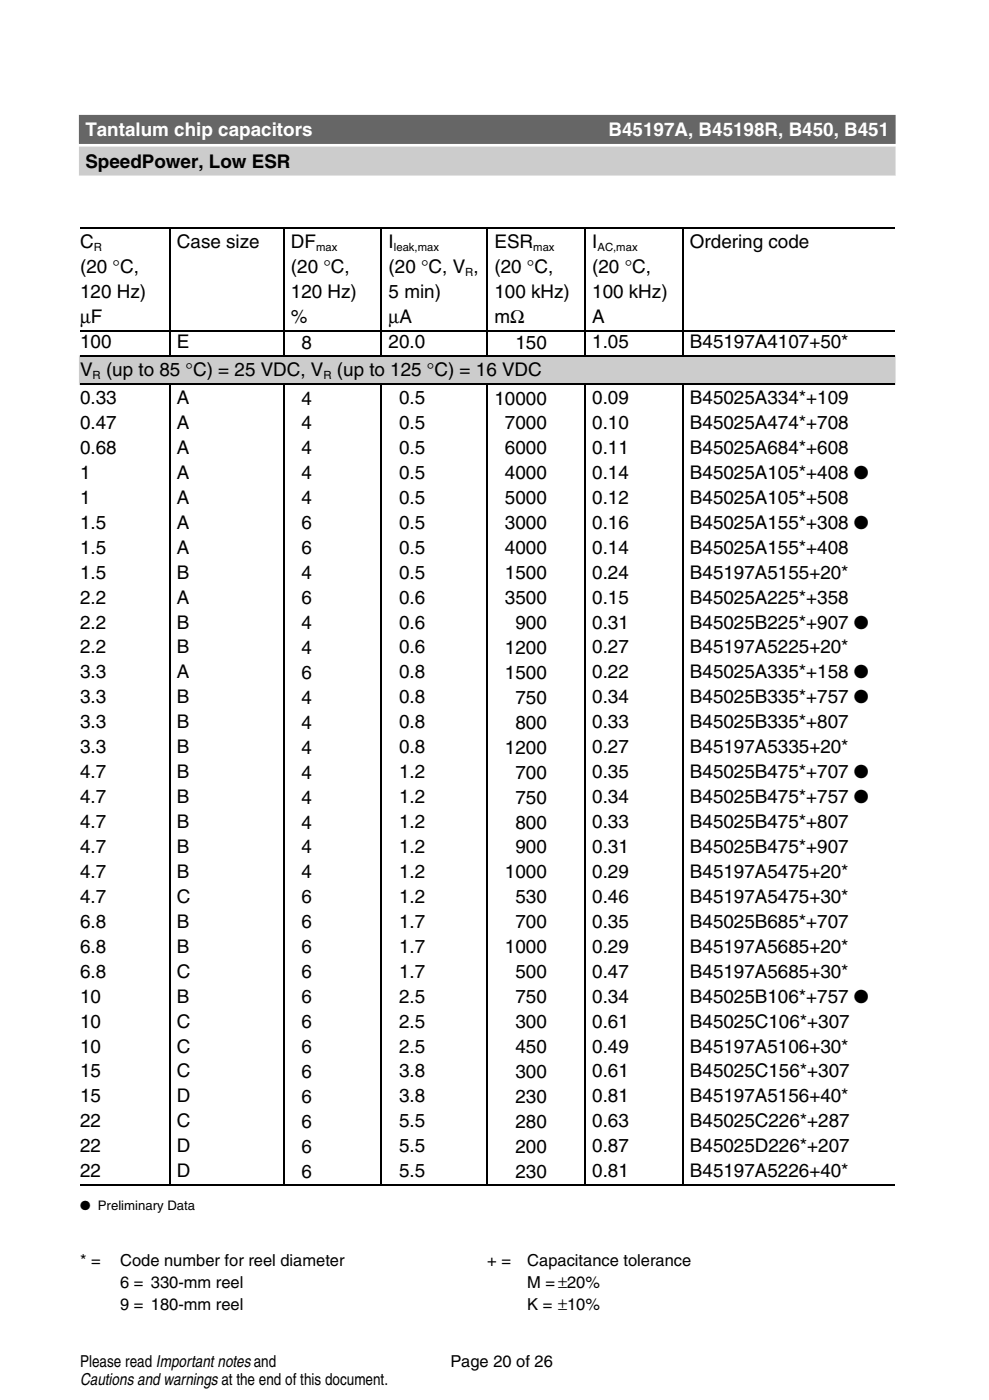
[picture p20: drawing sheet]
<svg xmlns="http://www.w3.org/2000/svg" width="148mm" height="210mm" viewBox="0 0 148 210" stroke-linecap="round" stroke-linejoin="round" font-family="sans-serif">
<defs><g id="words">
<g font-size="2.8" fill="#fff">
<text x="12.8" y="20.4">Tantalum chip capacitors</text>
<text x="91.2" y="20.4">B45197A, B45198R, B450, B451</text>
</g>
<g font-size="2.8">
<text x="12.8" y="25.2">SpeedPower, Low ESR</text>
<text x="12" y="37.2">C</text>
<text x="12" y="40.9">(20 °C,</text>
<text x="26.5" y="37.2">Case size</text>
<text x="43.6" y="37.2">DF</text>
<text x="43.6" y="40.9">(20 °C,</text>
<text x="58.2" y="37.2">I</text>
<text x="58.2" y="40.9">(20 °C, V ,</text>
<text x="74.1" y="37.2">ESR</text>
<text x="74.1" y="40.9">(20 °C,</text>
<text x="88.7" y="37.2">I</text>
<text x="88.7" y="40.9">(20 °C,</text>
<text x="103.4" y="37.2">Ordering code</text>
<text x="12" y="44.7">120 Hz)</text>
<text x="43.6" y="44.7">120 Hz)</text>
<text x="58.2" y="44.7">5 min)</text>
<text x="74.1" y="44.7">100 kHz)</text>
<text x="88.7" y="44.7">100 kHz)</text>
<text x="12" y="48.4">µF</text>
<text x="12" y="52.2">100</text>
<text x="26.5" y="52.2">E</text>
<text x="43.6" y="48.4">%</text>
<text x="45.2" y="52.3">8</text>
<text x="58.2" y="48.4">µA</text>
<text x="58.2" y="52.2">20.0</text>
<text x="74.1" y="48.4">mΩ</text>
<text x="77.2" y="52.3">150</text>
<text x="88.7" y="48.4">A</text>
<text x="88.7" y="52.2">1.05</text>
<text x="103.4" y="52.2">B45197A4107+50*</text>
<text x="12" y="56.4">V</text>
<text x="15.9" y="56.4">(up to 85 °C) = 25 VDC, V</text>
<text x="50.5" y="56.4">(up to 125 °C) = 16 VDC</text>
<text x="12" y="60.6">0.33</text>
<text x="12" y="64.3">0.47</text>
<text x="26.5" y="60.6">A</text>
<text x="26.5" y="64.3">A</text>
<text x="45.2" y="60.7">4</text>
<text x="45.2" y="64.4">4</text>
<text x="59.8" y="60.6">0.5</text>
<text x="59.8" y="64.3">0.5</text>
<text x="74.1" y="60.7">10000</text>
<text x="75.7" y="64.4">7000</text>
<text x="88.7" y="60.6">0.09</text>
<text x="88.7" y="64.3">0.10</text>
<text x="103.4" y="60.6">B45025A334*+109</text>
<text x="103.4" y="64.3">B45025A474*+708</text>
<text x="12" y="68.1">0.68</text>
<text x="12" y="71.8">1</text>
<text x="26.5" y="68.1">A</text>
<text x="26.5" y="71.8">A</text>
<text x="45.2" y="68.1">4</text>
<text x="45.2" y="71.9">4</text>
<text x="59.8" y="68.1">0.5</text>
<text x="59.8" y="71.8">0.5</text>
<text x="75.7" y="68.1">6000</text>
<text x="75.7" y="71.9">4000</text>
<text x="88.7" y="68.1">0.11</text>
<text x="88.7" y="71.8">0.14</text>
<text x="103.4" y="68.1">B45025A684*+608</text>
<text x="103.4" y="71.8">B45025A105*+408 ●</text>
<text x="12" y="75.5">1</text>
<text x="26.5" y="75.5">A</text>
<text x="45.2" y="75.6">4</text>
<text x="59.8" y="75.5">0.5</text>
<text x="75.7" y="75.6">5000</text>
<text x="88.7" y="75.5">0.12</text>
<text x="103.4" y="75.5">B45025A105*+508</text>
<text x="12" y="79.3">1.5</text>
<text x="12" y="83">1.5</text>
<text x="26.5" y="79.3">A</text>
<text x="26.5" y="83">A</text>
<text x="45.2" y="79.4">6</text>
<text x="45.2" y="83.1">6</text>
<text x="59.8" y="79.3">0.5</text>
<text x="59.8" y="83">0.5</text>
<text x="75.7" y="79.4">3000</text>
<text x="75.7" y="83.1">4000</text>
<text x="88.7" y="79.3">0.16</text>
<text x="88.7" y="83">0.14</text>
<text x="103.4" y="79.3">B45025A155*+308 ●</text>
<text x="103.4" y="83">B45025A155*+408</text>
<text x="12" y="86.8">1.5</text>
<text x="26.5" y="86.8">B</text>
<text x="45.2" y="86.8">4</text>
<text x="59.8" y="86.8">0.5</text>
<text x="75.7" y="86.8">1500</text>
<text x="88.7" y="86.8">0.24</text>
<text x="103.4" y="86.8">B45197A5155+20*</text>
<text x="12" y="90.5">2.2</text>
<text x="12" y="94.2">2.2</text>
<text x="26.5" y="90.5">A</text>
<text x="26.5" y="94.2">B</text>
<text x="45.2" y="90.6">6</text>
<text x="45.2" y="94.3">4</text>
<text x="59.8" y="90.5">0.6</text>
<text x="59.8" y="94.2">0.6</text>
<text x="75.7" y="90.6">3500</text>
<text x="77.2" y="94.3">900</text>
<text x="88.7" y="90.5">0.15</text>
<text x="88.7" y="94.2">0.31</text>
<text x="103.4" y="90.5">B45025A225*+358</text>
<text x="103.4" y="94.2">B45025B225*+907 ●</text>
<text x="12" y="98">2.2</text>
<text x="12" y="101.7">3.3</text>
<text x="26.5" y="98">B</text>
<text x="26.5" y="101.7">A</text>
<text x="45.2" y="98">4</text>
<text x="45.2" y="101.8">6</text>
<text x="59.8" y="98">0.6</text>
<text x="59.8" y="101.7">0.8</text>
<text x="75.7" y="98">1200</text>
<text x="75.7" y="101.8">1500</text>
<text x="88.7" y="98">0.27</text>
<text x="88.7" y="101.7">0.22</text>
<text x="103.4" y="98">B45197A5225+20*</text>
<text x="103.4" y="101.7">B45025A335*+158 ●</text>
<text x="12" y="105.5">3.3</text>
<text x="26.5" y="105.5">B</text>
<text x="45.2" y="105.5">4</text>
<text x="59.8" y="105.5">0.8</text>
<text x="77.2" y="105.5">750</text>
<text x="88.7" y="105.5">0.34</text>
<text x="103.4" y="105.5">B45025B335*+757 ●</text>
<text x="12" y="109.2">3.3</text>
<text x="12" y="112.9">3.3</text>
<text x="26.5" y="109.2">B</text>
<text x="26.5" y="112.9">B</text>
<text x="45.2" y="109.3">4</text>
<text x="45.2" y="113">4</text>
<text x="59.8" y="109.2">0.8</text>
<text x="59.8" y="112.9">0.8</text>
<text x="75.7" y="113">1200</text>
<text x="77.2" y="109.3">800</text>
<text x="88.7" y="109.2">0.33</text>
<text x="88.7" y="112.9">0.27</text>
<text x="103.4" y="109.2">B45025B335*+807</text>
<text x="103.4" y="112.9">B45197A5335+20*</text>
<text x="12" y="116.7">4.7</text>
<text x="26.5" y="116.7">B</text>
<text x="45.2" y="116.7">4</text>
<text x="59.8" y="116.7">1.2</text>
<text x="77.2" y="116.7">700</text>
<text x="88.7" y="116.7">0.35</text>
<text x="103.4" y="116.7">B45025B475*+707 ●</text>
<text x="12" y="120.4">4.7</text>
<text x="12" y="124.2">4.7</text>
<text x="26.5" y="120.4">B</text>
<text x="26.5" y="124.2">B</text>
<text x="45.2" y="120.5">4</text>
<text x="45.2" y="124.2">4</text>
<text x="59.8" y="120.4">1.2</text>
<text x="59.8" y="124.2">1.2</text>
<text x="77.2" y="120.5">750</text>
<text x="77.2" y="124.2">800</text>
<text x="88.7" y="120.4">0.34</text>
<text x="88.7" y="124.2">0.33</text>
<text x="103.4" y="120.4">B45025B475*+757 ●</text>
<text x="103.4" y="124.2">B45025B475*+807</text>
<text x="12" y="127.9">4.7</text>
<text x="12" y="131.6">4.7</text>
<text x="26.5" y="127.9">B</text>
<text x="26.5" y="131.6">B</text>
<text x="45.2" y="128">4</text>
<text x="45.2" y="131.7">4</text>
<text x="59.8" y="127.9">1.2</text>
<text x="59.8" y="131.6">1.2</text>
<text x="75.7" y="131.7">1000</text>
<text x="77.2" y="128">900</text>
<text x="88.7" y="127.9">0.31</text>
<text x="88.7" y="131.6">0.29</text>
<text x="103.4" y="127.9">B45025B475*+907</text>
<text x="103.4" y="131.6">B45197A5475+20*</text>
<text x="12" y="135.4">4.7</text>
<text x="26.5" y="135.4">C</text>
<text x="45.2" y="135.4">6</text>
<text x="59.8" y="135.4">1.2</text>
<text x="77.2" y="135.4">530</text>
<text x="88.7" y="135.4">0.46</text>
<text x="103.4" y="135.4">B45197A5475+30*</text>
<text x="12" y="139.1">6.8</text>
<text x="12" y="142.9">6.8</text>
<text x="26.5" y="139.1">B</text>
<text x="26.5" y="142.9">B</text>
<text x="45.2" y="139.2">6</text>
<text x="45.2" y="142.9">6</text>
<text x="59.8" y="139.1">1.7</text>
<text x="59.8" y="142.9">1.7</text>
<text x="75.7" y="142.9">1000</text>
<text x="77.2" y="139.2">700</text>
<text x="88.7" y="139.1">0.35</text>
<text x="88.7" y="142.9">0.29</text>
<text x="103.4" y="139.1">B45025B685*+707</text>
<text x="103.4" y="142.9">B45197A5685+20*</text>
<text x="12" y="146.6">6.8</text>
<text x="26.5" y="146.6">C</text>
<text x="45.2" y="146.7">6</text>
<text x="59.8" y="146.6">1.7</text>
<text x="77.2" y="146.7">500</text>
<text x="88.7" y="146.6">0.47</text>
<text x="103.4" y="146.6">B45197A5685+30*</text>
<text x="12" y="150.3">10</text>
<text x="12" y="154.1">10</text>
<text x="26.5" y="150.3">B</text>
<text x="26.5" y="154.1">C</text>
<text x="45.2" y="150.4">6</text>
<text x="45.2" y="154.1">6</text>
<text x="59.8" y="150.3">2.5</text>
<text x="59.8" y="154.1">2.5</text>
<text x="77.2" y="150.4">750</text>
<text x="77.2" y="154.1">300</text>
<text x="88.7" y="150.3">0.34</text>
<text x="88.7" y="154.1">0.61</text>
<text x="103.4" y="150.3">B45025B106*+757 ●</text>
<text x="103.4" y="154.1">B45025C106*+307</text>
<text x="12" y="157.8">10</text>
<text x="12" y="161.5">15</text>
<text x="26.5" y="157.8">C</text>
<text x="26.5" y="161.5">C</text>
<text x="45.2" y="157.9">6</text>
<text x="45.2" y="161.6">6</text>
<text x="59.8" y="157.8">2.5</text>
<text x="59.8" y="161.5">3.8</text>
<text x="77.2" y="157.9">450</text>
<text x="77.2" y="161.6">300</text>
<text x="88.7" y="157.8">0.49</text>
<text x="88.7" y="161.5">0.61</text>
<text x="103.4" y="157.8">B45197A5106+30*</text>
<text x="103.4" y="161.5">B45025C156*+307</text>
<text x="12" y="165.3">15</text>
<text x="26.5" y="165.3">D</text>
<text x="45.2" y="165.4">6</text>
<text x="59.8" y="165.3">3.8</text>
<text x="77.2" y="165.4">230</text>
<text x="88.7" y="165.3">0.81</text>
<text x="103.4" y="165.3">B45197A5156+40*</text>
<text x="12" y="169">22</text>
<text x="12" y="172.8">22</text>
<text x="26.5" y="169">C</text>
<text x="26.5" y="172.8">D</text>
<text x="45.2" y="169.1">6</text>
<text x="45.2" y="172.8">6</text>
<text x="59.8" y="169">5.5</text>
<text x="59.8" y="172.8">5.5</text>
<text x="77.2" y="169.1">280</text>
<text x="77.2" y="172.8">200</text>
<text x="88.7" y="169">0.63</text>
<text x="88.7" y="172.8">0.87</text>
<text x="103.4" y="169">B45025C226*+287</text>
<text x="103.4" y="172.8">B45025D226*+207</text>
<text x="12" y="176.5">22</text>
<text x="26.5" y="176.5">D</text>
<text x="45.2" y="176.6">6</text>
<text x="59.8" y="176.5">5.5</text>
<text x="77.2" y="176.6">230</text>
<text x="88.7" y="176.5">0.81</text>
<text x="103.4" y="176.5">B45197A5226+40*</text>
</g>
<g font-size="2.5">
<text x="12" y="189.8">* =</text>
<text x="18" y="189.8">Code number for reel diameter</text>
<text x="73" y="189.8">+ =</text>
<text x="79" y="189.8">Capacitance tolerance</text>
<text x="18" y="193.2">6 = 330-mm reel</text>
<text x="18" y="196.4">9 = 180-mm reel</text>
<text x="79" y="193.2">M =±20%</text>
<text x="79" y="196.4">K = ±10%</text>
<text x="12" y="204.9">Please read Importantnotesand</text>
<text x="12" y="207.7">Cautions andwarnings at the end of this document.</text>
<text x="67.5" y="204.9">Page 20 of 26</text>
</g>
<text font-size="2" x="12" y="181.4">● Preliminary Data</text>
<g font-size="1.7">
<text x="14" y="37.7">R</text>
<text x="47.3" y="37.7">max</text>
<text x="59" y="37.7">leak,max</text>
<text x="69.7" y="41.4">R</text>
<text x="79.9" y="37.7">max</text>
<text x="89.5" y="37.7">AC,max</text>
<text x="13.9" y="56.9">R</text>
<text x="48.5" y="56.9">R</text>
</g>
</g></defs>
<g fill="none" stroke="#000" stroke-width=".18">
<path d="M12 34.1h13.4M25.4 34.1v19.3M25.5 34.1h17M42.5 34.1v19.3M42.6 34.1h14.5M57.1 34.1v19.3M57.2 34.1h15.8M73 34.1v19.3M73.1 34.1h14.5M87.6 34.1v19.3M87.7 34.1h14.6M102.3 34.1v19.3"/>
<path d="M102.4 34.1h31.6M12 49.6h13.4M12 53.4h122M12 57.6h122M25.4 57.6v120.1M25.5 49.6h17M42.5 57.6v120.1M42.6 49.6h14.5M57.1 57.6v120.1M57.2 49.6h15.8M73 57.6v120.1M73.1 49.6h14.5"/>
<path d="M87.6 57.6v120.1M87.7 49.6h14.6M102.3 57.6v120.1M102.4 49.6h31.6M12 177.7h122"/>
</g>
<g fill="#ccc" stroke="#ccc" stroke-width=".35">
<path d="M12 53.5h122v4.1h-122z"/>
<path d="M12 22.2h122v4h-122z"/>
</g>
<path d="M12 17.4h122v4h-122z" fill="#666" stroke="#666" stroke-width=".35"/>
<use href="#words"/>
</svg>
